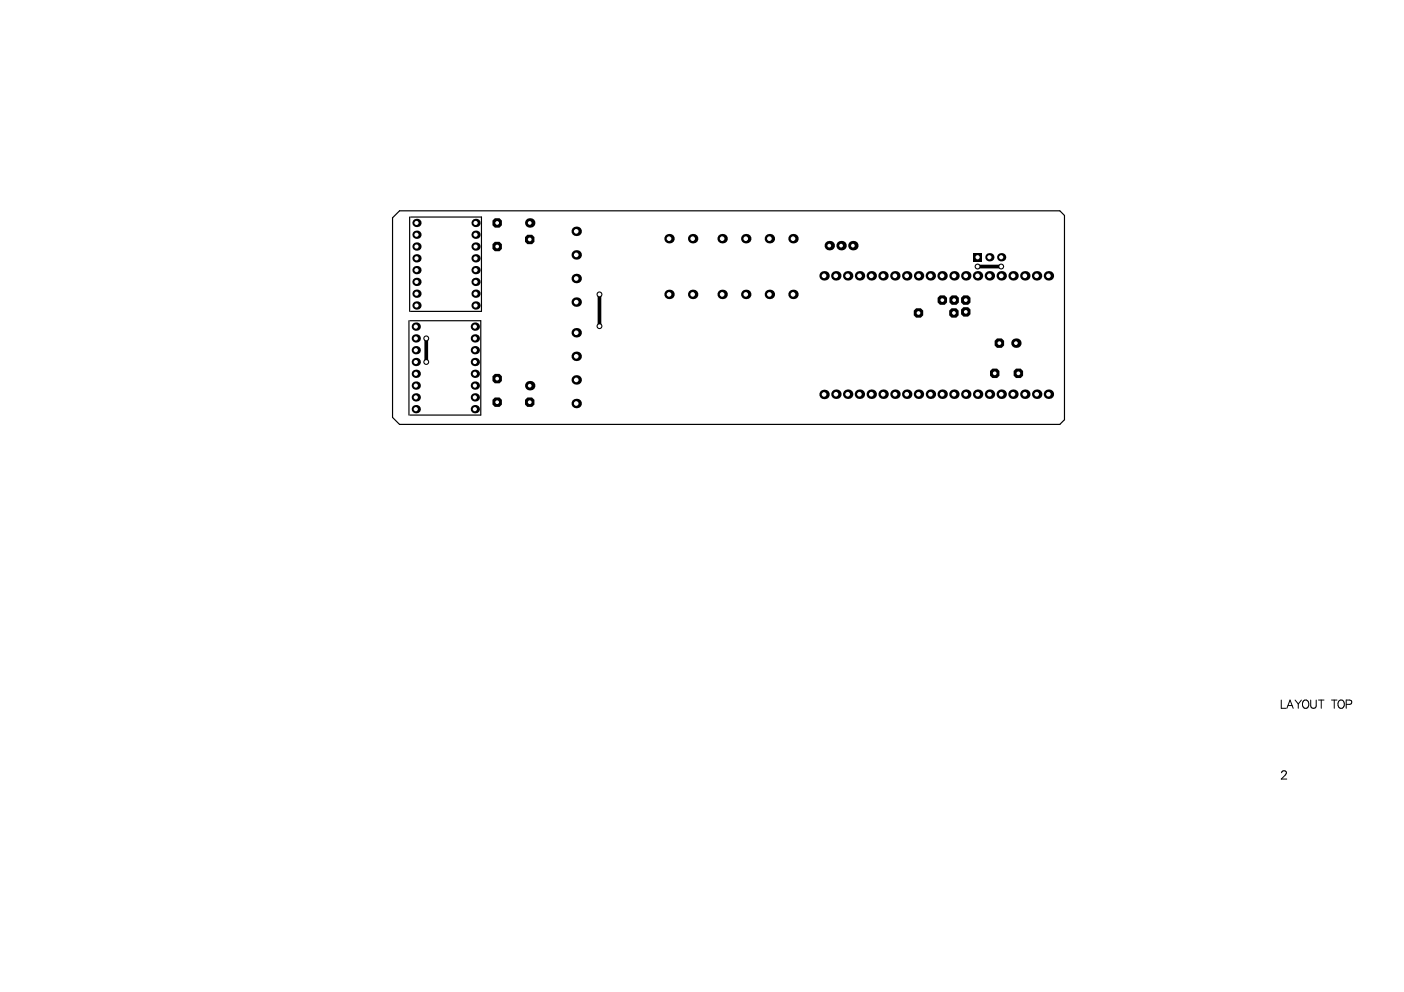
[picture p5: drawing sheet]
<svg xmlns="http://www.w3.org/2000/svg" width="297mm" height="210mm" viewBox="0 0 297 210" stroke-linecap="round" stroke-linejoin="round" font-family="sans-serif">
<path d="M206.8 56.4h5M90.2 71.6v5M126.8 62.3v6.7" fill="none" stroke="#000" stroke-width=".79"/>
<path d="M86.7 45.9v20M86.9 45.9h15v20h-15M86.5 67.9v19.9M86.7 67.9h15v19.9h-15" fill="none" stroke="#000" stroke-width=".25"/>
<g fill="none" stroke="#000" stroke-width=".21">
<path d="M271.1 148.1v1.8h1M272.3 149.9l.6-1.8 .7 1.8M272.5 149.3h.8M274 148.1l.7 .9M274.7 149v.9M275.3 148.1l-.6 .9M275.7 148.4a.65 .65 0 0 1 .8-.3 .65 .65 0 0 1 .4 .7v.4a.67 .67 0 0 1-.7 .7 .67 .67 0 0 1-.6-.7zM277.3 148.1v1.3a.59 .59 0 0 0 .6 .5 .59 .59 0 0 0 .6-.5v-1.3M278.9 148.1h1.2M279.5 148.1v1.8M281.7 148.1h1.2M282.3 148.1v1.8"/>
<path d="M283.2 148.4a.65 .65 0 0 1 .8-.3 .65 .65 0 0 1 .4 .7v.4a.67 .67 0 0 1-.7 .7 .67 .67 0 0 1-.6-.7zM284.8 149h.8a.46 .46 0 0 0 .4-.4 .46 .46 0 0 0-.4-.5h-.8v1.8M271.2 163.5l.3-.4 .6 .2a.54 .54 0 0 1-.2 .7l-.8 .8h1.1"/>
</g>
<circle cx="206.8" cy="56.4" r=".62" fill="#000"/>
<circle cx="206.8" cy="56.4" r=".39" fill="#fff"/>
<circle cx="211.8" cy="56.4" r=".62" fill="#000"/>
<circle cx="211.8" cy="56.4" r=".39" fill="#fff"/>
<circle cx="90.2" cy="71.6" r=".62" fill="#000"/>
<circle cx="90.2" cy="71.6" r=".39" fill="#fff"/>
<circle cx="90.2" cy="76.6" r=".62" fill="#000"/>
<circle cx="90.2" cy="76.6" r=".39" fill="#fff"/>
<circle cx="126.8" cy="62.3" r=".62" fill="#000"/>
<circle cx="126.8" cy="62.3" r=".39" fill="#fff"/>
<circle cx="126.8" cy="69" r=".62" fill="#000"/>
<circle cx="126.8" cy="69" r=".39" fill="#fff"/>
<circle cx="211.8" cy="83.4" r="1" fill="#000"/>
<circle cx="211.8" cy="83.4" r=".49" fill="#fff"/>
<circle cx="209.3" cy="83.4" r="1" fill="#000"/>
<circle cx="209.3" cy="83.4" r=".49" fill="#fff"/>
<circle cx="214.3" cy="83.4" r="1" fill="#000"/>
<circle cx="214.3" cy="83.4" r=".49" fill="#fff"/>
<circle cx="216.8" cy="83.4" r="1" fill="#000"/>
<circle cx="216.8" cy="83.4" r=".49" fill="#fff"/>
<circle cx="206.8" cy="83.4" r="1" fill="#000"/>
<circle cx="206.8" cy="83.4" r=".49" fill="#fff"/>
<circle cx="88" cy="86.6" r=".88" fill="#000"/>
<circle cx="88" cy="86.6" r=".44" fill="#fff"/>
<circle cx="100.5" cy="86.6" r=".88" fill="#000"/>
<circle cx="100.5" cy="86.6" r=".44" fill="#fff"/>
<circle cx="112.1" cy="81.6" r="1" fill="#000"/>
<circle cx="112.1" cy="81.6" r=".39" fill="#fff"/>
<circle cx="100.5" cy="69.1" r=".88" fill="#000"/>
<circle cx="100.5" cy="69.1" r=".44" fill="#fff"/>
<circle cx="88" cy="69.1" r=".88" fill="#000"/>
<circle cx="88" cy="69.1" r=".44" fill="#fff"/>
<circle cx="191.8" cy="83.4" r="1" fill="#000"/>
<circle cx="191.8" cy="83.4" r=".49" fill="#fff"/>
<circle cx="194.3" cy="83.4" r="1" fill="#000"/>
<circle cx="194.3" cy="83.4" r=".49" fill="#fff"/>
<circle cx="189.3" cy="83.4" r="1" fill="#000"/>
<circle cx="189.3" cy="83.4" r=".49" fill="#fff"/>
<circle cx="186.8" cy="83.4" r="1" fill="#000"/>
<circle cx="186.8" cy="83.4" r=".49" fill="#fff"/>
<circle cx="196.8" cy="83.4" r="1" fill="#000"/>
<circle cx="196.9" cy="83.4" r=".49" fill="#fff"/>
<circle cx="176.9" cy="83.4" r="1" fill="#000"/>
<circle cx="176.9" cy="83.4" r=".49" fill="#fff"/>
<path d="M198.4 63l.5-.5h1l.5 .5v1l-.5 .5h-1l-.5-.5z" fill-rule="evenodd" fill="#000"/>
<circle cx="199.4" cy="63.5" r=".39" fill="#fff"/>
<path d="M200.9 63l.5-.5h1l.5 .5v1l-.5 .5h-1l-.5-.5z" fill-rule="evenodd" fill="#000"/>
<circle cx="201.9" cy="63.5" r=".39" fill="#fff"/>
<path d="M200.8 65.7l.5-.5h1l.5 .5v1l-.5 .5h-1l-.5-.5z" fill-rule="evenodd" fill="#000"/>
<circle cx="201.8" cy="66.2" r=".39" fill="#fff"/>
<path d="M193.3 65.7l.5-.5h1l.5 .5v1l-.5 .5h-1l-.5-.5z" fill-rule="evenodd" fill="#000"/>
<circle cx="194.3" cy="66.2" r=".39" fill="#fff"/>
<circle cx="121.9" cy="48.9" r="1" fill="#000"/>
<circle cx="121.9" cy="48.9" r=".49" fill="#fff"/>
<circle cx="121.9" cy="63.9" r="1" fill="#000"/>
<circle cx="121.9" cy="63.9" r=".49" fill="#fff"/>
<circle cx="121.9" cy="53.9" r="1" fill="#000"/>
<circle cx="121.9" cy="53.9" r=".49" fill="#fff"/>
<circle cx="121.9" cy="58.9" r="1" fill="#000"/>
<circle cx="121.9" cy="58.9" r=".49" fill="#fff"/>
<circle cx="146.5" cy="50.5" r="1" fill="#000"/>
<circle cx="146.5" cy="50.5" r=".49" fill="#fff"/>
<circle cx="141.5" cy="50.5" r="1" fill="#000"/>
<circle cx="141.5" cy="50.5" r=".49" fill="#fff"/>
<circle cx="157.8" cy="50.5" r="1" fill="#000"/>
<circle cx="157.8" cy="50.5" r=".49" fill="#fff"/>
<circle cx="152.8" cy="50.5" r="1" fill="#000"/>
<circle cx="152.8" cy="50.5" r=".49" fill="#fff"/>
<circle cx="141.5" cy="62.3" r="1" fill="#000"/>
<circle cx="141.5" cy="62.3" r=".49" fill="#fff"/>
<circle cx="146.5" cy="62.3" r="1" fill="#000"/>
<circle cx="146.5" cy="62.3" r=".49" fill="#fff"/>
<circle cx="206.8" cy="58.4" r="1" fill="#000"/>
<circle cx="206.8" cy="58.4" r=".49" fill="#fff"/>
<circle cx="219.3" cy="83.4" r="1" fill="#000"/>
<circle cx="219.3" cy="83.4" r=".49" fill="#fff"/>
<circle cx="204.3" cy="58.4" r="1" fill="#000"/>
<circle cx="204.3" cy="58.4" r=".49" fill="#fff"/>
<circle cx="219.3" cy="58.4" r="1" fill="#000"/>
<circle cx="219.3" cy="58.4" r=".49" fill="#fff"/>
<circle cx="214.3" cy="58.4" r="1" fill="#000"/>
<circle cx="214.3" cy="58.4" r=".49" fill="#fff"/>
<circle cx="211.8" cy="58.4" r="1" fill="#000"/>
<circle cx="211.8" cy="58.4" r=".49" fill="#fff"/>
<circle cx="216.8" cy="58.4" r="1" fill="#000"/>
<circle cx="216.8" cy="58.4" r=".49" fill="#fff"/>
<circle cx="209.3" cy="58.4" r="1" fill="#000"/>
<circle cx="209.3" cy="58.4" r=".49" fill="#fff"/>
<path d="M209.5 78.5l.5-.5h1l.5 .5v1l-.5 .5h-1l-.5-.5z" fill-rule="evenodd" fill="#000"/>
<circle cx="210.5" cy="79" r=".39" fill="#fff"/>
<path d="M214.4 78.5l.5-.5h1l.5 .5v1l-.5 .5h-1l-.5-.5z" fill-rule="evenodd" fill="#000"/>
<circle cx="215.4" cy="79" r=".39" fill="#fff"/>
<path d="M203.3 63l.5-.5h1l.5 .5v1l-.5 .5h-1l-.5-.5z" fill-rule="evenodd" fill="#000"/>
<circle cx="204.3" cy="63.5" r=".39" fill="#fff"/>
<path d="M210.4 72.1l.5-.5h1l.5 .5v1l-.5 .5h-1l-.5-.5z" fill-rule="evenodd" fill="#000"/>
<circle cx="211.4" cy="72.6" r=".39" fill="#fff"/>
<path d="M203.3 65.5l.5-.5h1l.5 .5v1l-.5 .5h-1l-.5-.5z" fill-rule="evenodd" fill="#000"/>
<circle cx="204.3" cy="66" r=".39" fill="#fff"/>
<circle cx="214.9" cy="72.6" r="1" fill="#000"/>
<circle cx="214.9" cy="72.6" r=".39" fill="#fff"/>
<circle cx="191.8" cy="58.4" r="1" fill="#000"/>
<circle cx="191.8" cy="58.4" r=".49" fill="#fff"/>
<circle cx="179.3" cy="58.4" r="1" fill="#000"/>
<circle cx="179.3" cy="58.4" r=".49" fill="#fff"/>
<circle cx="162.8" cy="50.5" r="1" fill="#000"/>
<circle cx="162.8" cy="50.5" r=".49" fill="#fff"/>
<circle cx="176.8" cy="58.4" r="1" fill="#000"/>
<circle cx="176.8" cy="58.4" r=".49" fill="#fff"/>
<circle cx="174.3" cy="58.4" r="1" fill="#000"/>
<circle cx="174.3" cy="58.4" r=".49" fill="#fff"/>
<circle cx="181.8" cy="58.4" r="1" fill="#000"/>
<circle cx="181.8" cy="58.4" r=".49" fill="#fff"/>
<circle cx="184.3" cy="58.4" r="1" fill="#000"/>
<circle cx="184.3" cy="58.4" r=".49" fill="#fff"/>
<circle cx="194.3" cy="58.4" r="1" fill="#000"/>
<circle cx="194.3" cy="58.4" r=".49" fill="#fff"/>
<circle cx="167.8" cy="50.5" r="1" fill="#000"/>
<circle cx="167.8" cy="50.5" r=".49" fill="#fff"/>
<circle cx="186.8" cy="58.4" r="1" fill="#000"/>
<circle cx="186.8" cy="58.4" r=".49" fill="#fff"/>
<circle cx="189.3" cy="58.4" r="1" fill="#000"/>
<circle cx="189.3" cy="58.4" r=".49" fill="#fff"/>
<circle cx="175.4" cy="52" r="1" fill="#000"/>
<circle cx="175.4" cy="52" r=".39" fill="#fff"/>
<circle cx="177.9" cy="52" r="1" fill="#000"/>
<circle cx="177.9" cy="52" r=".39" fill="#fff"/>
<circle cx="180.4" cy="52" r="1" fill="#000"/>
<circle cx="180.4" cy="52" r=".39" fill="#fff"/>
<circle cx="88.1" cy="62.1" r=".88" fill="#000"/>
<circle cx="88.1" cy="62.1" r=".44" fill="#fff"/>
<circle cx="100.6" cy="62.1" r=".88" fill="#000"/>
<circle cx="100.6" cy="62.1" r=".44" fill="#fff"/>
<circle cx="100.6" cy="57.2" r=".88" fill="#000"/>
<circle cx="100.6" cy="57.2" r=".44" fill="#fff"/>
<circle cx="88.1" cy="59.6" r=".88" fill="#000"/>
<circle cx="88.1" cy="59.6" r=".44" fill="#fff"/>
<circle cx="100.6" cy="64.6" r=".88" fill="#000"/>
<circle cx="100.6" cy="64.6" r=".44" fill="#fff"/>
<circle cx="100.6" cy="59.6" r=".88" fill="#000"/>
<circle cx="100.6" cy="59.6" r=".44" fill="#fff"/>
<circle cx="88.1" cy="64.6" r=".88" fill="#000"/>
<circle cx="88.1" cy="64.6" r=".44" fill="#fff"/>
<circle cx="88.1" cy="57.2" r=".88" fill="#000"/>
<circle cx="88.1" cy="57.2" r=".44" fill="#fff"/>
<circle cx="221.8" cy="83.4" r="1" fill="#000"/>
<circle cx="221.8" cy="83.4" r=".49" fill="#fff"/>
<circle cx="184.3" cy="83.4" r="1" fill="#000"/>
<circle cx="184.3" cy="83.4" r=".49" fill="#fff"/>
<circle cx="181.8" cy="83.4" r="1" fill="#000"/>
<circle cx="181.8" cy="83.4" r=".49" fill="#fff"/>
<circle cx="199.3" cy="83.4" r="1" fill="#000"/>
<circle cx="199.3" cy="83.4" r=".49" fill="#fff"/>
<circle cx="204.3" cy="83.4" r="1" fill="#000"/>
<circle cx="204.3" cy="83.4" r=".49" fill="#fff"/>
<circle cx="201.8" cy="83.4" r="1" fill="#000"/>
<circle cx="201.8" cy="83.4" r=".49" fill="#fff"/>
<circle cx="179.3" cy="83.4" r="1" fill="#000"/>
<circle cx="179.3" cy="83.4" r=".49" fill="#fff"/>
<circle cx="221.8" cy="58.4" r="1" fill="#000"/>
<circle cx="221.8" cy="58.4" r=".49" fill="#fff"/>
<circle cx="201.8" cy="58.4" r="1" fill="#000"/>
<circle cx="201.8" cy="58.4" r=".49" fill="#fff"/>
<circle cx="157.8" cy="62.3" r="1" fill="#000"/>
<circle cx="157.8" cy="62.3" r=".49" fill="#fff"/>
<circle cx="162.8" cy="62.3" r="1" fill="#000"/>
<circle cx="162.8" cy="62.3" r=".49" fill="#fff"/>
<circle cx="167.8" cy="62.3" r="1" fill="#000"/>
<circle cx="167.8" cy="62.3" r=".49" fill="#fff"/>
<circle cx="152.8" cy="62.3" r="1" fill="#000"/>
<circle cx="152.8" cy="62.3" r=".49" fill="#fff"/>
<circle cx="196.8" cy="58.4" r="1" fill="#000"/>
<circle cx="196.8" cy="58.4" r=".49" fill="#fff"/>
<circle cx="199.3" cy="58.4" r="1" fill="#000"/>
<circle cx="199.3" cy="58.4" r=".49" fill="#fff"/>
<circle cx="88" cy="81.6" r=".88" fill="#000"/>
<circle cx="88" cy="81.6" r=".44" fill="#fff"/>
<circle cx="88" cy="84.1" r=".88" fill="#000"/>
<circle cx="88" cy="84.1" r=".44" fill="#fff"/>
<circle cx="88" cy="74.1" r=".88" fill="#000"/>
<circle cx="88" cy="74.1" r=".44" fill="#fff"/>
<circle cx="100.5" cy="79.1" r=".88" fill="#000"/>
<circle cx="100.5" cy="79.1" r=".44" fill="#fff"/>
<circle cx="100.5" cy="76.6" r=".88" fill="#000"/>
<circle cx="100.5" cy="76.6" r=".44" fill="#fff"/>
<circle cx="88" cy="71.6" r=".88" fill="#000"/>
<circle cx="88" cy="71.6" r=".44" fill="#fff"/>
<circle cx="88" cy="79.1" r=".88" fill="#000"/>
<circle cx="88" cy="79.1" r=".44" fill="#fff"/>
<circle cx="100.5" cy="84.1" r=".88" fill="#000"/>
<circle cx="100.5" cy="84.1" r=".44" fill="#fff"/>
<circle cx="100.5" cy="81.6" r=".88" fill="#000"/>
<circle cx="100.5" cy="81.6" r=".44" fill="#fff"/>
<circle cx="100.5" cy="71.6" r=".88" fill="#000"/>
<circle cx="100.5" cy="71.6" r=".44" fill="#fff"/>
<circle cx="100.5" cy="74.1" r=".88" fill="#000"/>
<circle cx="100.5" cy="74.1" r=".44" fill="#fff"/>
<circle cx="88" cy="76.6" r=".88" fill="#000"/>
<circle cx="88" cy="76.6" r=".44" fill="#fff"/>
<path d="M104.2 46.7l.5-.5h1l.5 .5v1l-.5 .5h-1l-.5-.5z" fill-rule="evenodd" fill="#000"/>
<circle cx="105.2" cy="47.2" r=".39" fill="#fff"/>
<path d="M111.1 50.2l.5-.5h1l.5 .5v1l-.5 .5h-1l-.5-.5z" fill-rule="evenodd" fill="#000"/>
<circle cx="112.1" cy="50.7" r=".39" fill="#fff"/>
<circle cx="100.6" cy="49.7" r=".88" fill="#000"/>
<circle cx="100.6" cy="49.7" r=".44" fill="#fff"/>
<circle cx="100.6" cy="52.2" r=".88" fill="#000"/>
<circle cx="100.6" cy="52.2" r=".44" fill="#fff"/>
<circle cx="88.1" cy="49.7" r=".88" fill="#000"/>
<circle cx="88.1" cy="49.7" r=".44" fill="#fff"/>
<circle cx="88.1" cy="52.2" r=".88" fill="#000"/>
<circle cx="88.1" cy="52.2" r=".44" fill="#fff"/>
<circle cx="88.1" cy="54.7" r=".88" fill="#000"/>
<circle cx="88.1" cy="54.7" r=".44" fill="#fff"/>
<path d="M104.2 51.7l.5-.5h1l.5 .5v1l-.5 .5h-1l-.5-.5z" fill-rule="evenodd" fill="#000"/>
<circle cx="105.2" cy="52.2" r=".39" fill="#fff"/>
<circle cx="112.1" cy="47.2" r="1" fill="#000"/>
<circle cx="112.1" cy="47.2" r=".39" fill="#fff"/>
<circle cx="100.6" cy="54.7" r=".88" fill="#000"/>
<circle cx="100.6" cy="54.7" r=".44" fill="#fff"/>
<circle cx="88.1" cy="47.2" r=".88" fill="#000"/>
<circle cx="88.1" cy="47.2" r=".44" fill="#fff"/>
<circle cx="100.6" cy="47.2" r=".88" fill="#000"/>
<circle cx="100.6" cy="47.2" r=".44" fill="#fff"/>
<circle cx="211.8" cy="54.4" r=".88" fill="#000"/>
<circle cx="211.8" cy="54.4" r=".44" fill="#fff"/>
<path d="M104.2 84.6l.5-.5h1l.5 .5v1l-.5 .5h-1l-.5-.5z" fill-rule="evenodd" fill="#000"/>
<circle cx="105.2" cy="85.1" r=".39" fill="#fff"/>
<circle cx="121.9" cy="70.4" r="1" fill="#000"/>
<circle cx="121.9" cy="70.4" r=".49" fill="#fff"/>
<circle cx="121.9" cy="75.4" r="1" fill="#000"/>
<circle cx="121.9" cy="75.4" r=".49" fill="#fff"/>
<circle cx="121.9" cy="85.4" r="1" fill="#000"/>
<circle cx="121.9" cy="85.4" r=".49" fill="#fff"/>
<path d="M104.2 79.6l.5-.5h1l.5 .5v1l-.5 .5h-1l-.5-.5z" fill-rule="evenodd" fill="#000"/>
<circle cx="105.2" cy="80.1" r=".39" fill="#fff"/>
<path d="M111.1 84.6l.5-.5h1l.5 .5v1l-.5 .5h-1l-.5-.5z" fill-rule="evenodd" fill="#000"/>
<circle cx="112.1" cy="85.1" r=".39" fill="#fff"/>
<circle cx="121.9" cy="80.4" r="1" fill="#000"/>
<circle cx="121.9" cy="80.4" r=".49" fill="#fff"/>
<circle cx="174.3" cy="83.5" r="1" fill="#000"/>
<circle cx="174.3" cy="83.5" r=".49" fill="#fff"/>
<circle cx="141.6" cy="78.5" r=".75" fill="#000"/>
<circle cx="141.6" cy="78.5" r="8.8" fill="#fff"/>
<path d="M205.9 53.6h1.8v1.7h-1.8z" fill-rule="evenodd" fill="#000"/>
<circle cx="206.8" cy="54.4" r=".44" fill="#fff"/>
<circle cx="209.3" cy="54.4" r=".88" fill="#000"/>
<circle cx="209.3" cy="54.4" r=".44" fill="#fff"/>
<path d="M83.1 46.1l1.4-1.5h139.7l1 1v43.2l-1 1h-139.7l-1.4-1.5z" fill="none" stroke="#000" stroke-width=".25"/>
</svg>
